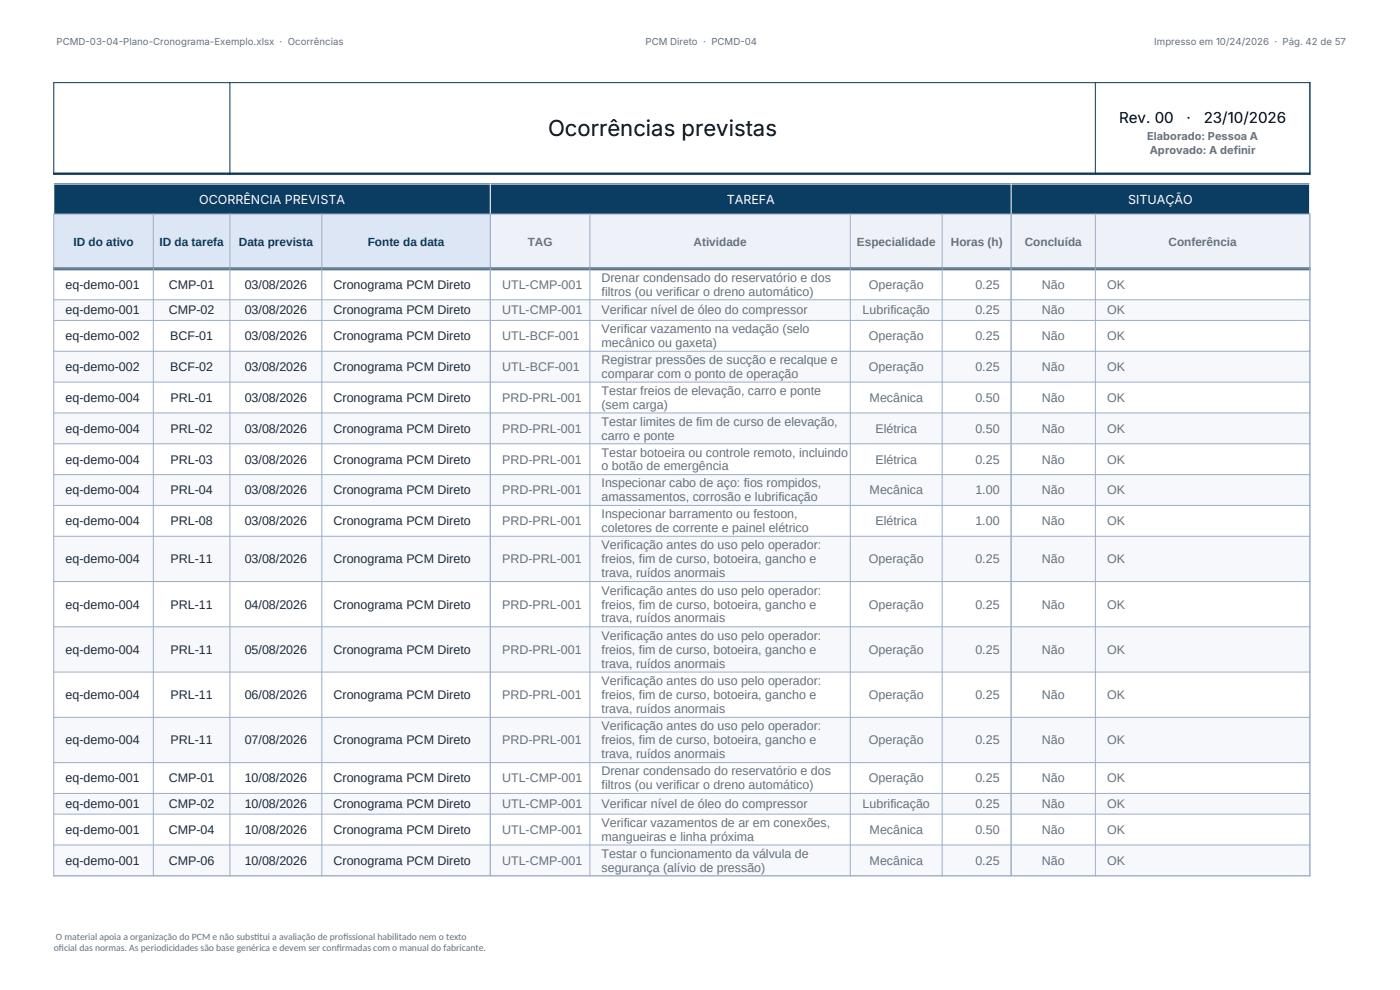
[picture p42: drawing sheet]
<svg xmlns="http://www.w3.org/2000/svg" width="297mm" height="210mm" viewBox="0 0 297 210" stroke-linecap="round" stroke-linejoin="round" font-family="sans-serif">
<defs><g id="words">
<text font-size="4.7" x="116.3" y="28.9">Ocorrências previstas</text>
<g font-size="3.2">
<text x="237.4" y="26.1">Rev. 00</text>
<text x="251.7" y="26.1">·</text>
<text x="255.4" y="26.1">23/10/2026</text>
</g>
<g font-size="2.6" fill="#fff">
<text x="42.3" y="43.2">OCORRÊNCIA PREVISTA</text>
<text x="154.2" y="43.2">TAREFA</text>
<text x="239.3" y="43.2">SITUAÇÃO</text>
</g>
<g font-size="2.6" fill="#64717d">
<text x="127.6" y="59.8">Drenar condensado do reservatório e dos</text>
<text x="106.5" y="61.2">UTL-CMP-001</text>
<text x="127.6" y="62.7">filtros (ou verificar o dreno automático)</text>
<text x="184.3" y="61.2">Operação</text>
<text x="206.9" y="61.2">0.25</text>
<text x="221" y="61.2">Não</text>
<text x="234.9" y="61.2">OK</text>
<text x="106.5" y="66.7">UTL-CMP-001</text>
<text x="127.6" y="66.7">Verificar nível de óleo do compressor</text>
<text x="127.6" y="70.7">Verificar vazamento na vedação (selo</text>
<text x="183" y="66.7">Lubrificação</text>
<text x="206.9" y="66.7">0.25</text>
<text x="221" y="66.7">Não</text>
<text x="234.9" y="66.7">OK</text>
<text x="106.5" y="72.2">UTL-BCF-001</text>
<text x="127.6" y="73.6">mecânico ou gaxeta)</text>
<text x="127.6" y="77.2">Registrar pressões de sucção e recalque e</text>
<text x="184.3" y="72.2">Operação</text>
<text x="206.9" y="72.2">0.25</text>
<text x="221" y="72.2">Não</text>
<text x="234.9" y="72.2">OK</text>
<text x="106.5" y="78.7">UTL-BCF-001</text>
<text x="127.6" y="80.2">comparar com o ponto de operação</text>
<text x="127.6" y="83.8">Testar freios de elevação, carro e ponte</text>
<text x="184.3" y="78.7">Operação</text>
<text x="206.9" y="78.7">0.25</text>
<text x="221" y="78.7">Não</text>
<text x="234.9" y="78.7">OK</text>
<text x="106.5" y="85.2">PRD-PRL-001</text>
<text x="127.6" y="86.7">(sem carga)</text>
<text x="184.5" y="85.2">Mecânica</text>
<text x="206.9" y="85.2">0.50</text>
<text x="221" y="85.2">Não</text>
<text x="234.9" y="85.2">OK</text>
<text x="106.5" y="91.8">PRD-PRL-001</text>
<text x="127.6" y="90.3">Testar limites de fim de curso de elevação,</text>
<text x="127.6" y="93.3">carro e ponte</text>
<text x="185.7" y="91.8">Elétrica</text>
<text x="206.9" y="91.8">0.50</text>
<text x="221" y="91.8">Não</text>
<text x="234.9" y="91.8">OK</text>
<text x="106.5" y="98.3">PRD-PRL-001</text>
<text x="127.6" y="96.9">Testar botoeira ou controle remoto, incluindo</text>
<text x="127.6" y="99.8">o botão de emergência</text>
<text x="185.7" y="98.3">Elétrica</text>
<text x="206.9" y="98.3">0.25</text>
<text x="221" y="98.3">Não</text>
<text x="234.9" y="98.3">OK</text>
<text x="106.5" y="104.9">PRD-PRL-001</text>
<text x="127.6" y="103.4">Inspecionar cabo de aço: fios rompidos,</text>
<text x="127.6" y="106.3">amassamentos, corrosão e lubrificação</text>
<text x="184.5" y="104.9">Mecânica</text>
<text x="206.9" y="104.9">1.00</text>
<text x="221" y="104.9">Não</text>
<text x="234.9" y="104.9">OK</text>
<text x="106.5" y="111.4">PRD-PRL-001</text>
<text x="127.6" y="109.9">Inspecionar barramento ou festoon,</text>
<text x="127.6" y="112.9">coletores de corrente e painel elétrico</text>
<text x="185.7" y="111.4">Elétrica</text>
<text x="206.9" y="111.4">1.00</text>
<text x="221" y="111.4">Não</text>
<text x="234.9" y="111.4">OK</text>
<text x="106.5" y="119.5">PRD-PRL-001</text>
<text x="127.6" y="116.5">Verificação antes do uso pelo operador:</text>
<text x="127.6" y="119.5">freios, fim de curso, botoeira, gancho e</text>
<text x="184.3" y="119.5">Operação</text>
<text x="206.9" y="119.5">0.25</text>
<text x="221" y="119.5">Não</text>
<text x="234.9" y="119.5">OK</text>
<text x="127.6" y="122.4">trava, ruídos anormais</text>
<text x="106.5" y="129.1">PRD-PRL-001</text>
<text x="127.6" y="126.2">Verificação antes do uso pelo operador:</text>
<text x="127.6" y="129.1">freios, fim de curso, botoeira, gancho e</text>
<text x="184.3" y="129.1">Operação</text>
<text x="206.9" y="129.1">0.25</text>
<text x="221" y="129.1">Não</text>
<text x="234.9" y="129.1">OK</text>
<text x="127.6" y="132">trava, ruídos anormais</text>
<text x="127.6" y="135.8">Verificação antes do uso pelo operador:</text>
<text x="106.5" y="138.7">PRD-PRL-001</text>
<text x="127.6" y="138.7">freios, fim de curso, botoeira, gancho e</text>
<text x="127.6" y="141.6">trava, ruídos anormais</text>
<text x="184.3" y="138.7">Operação</text>
<text x="206.9" y="138.7">0.25</text>
<text x="221" y="138.7">Não</text>
<text x="234.9" y="138.7">OK</text>
<text x="106.5" y="148.3">PRD-PRL-001</text>
<text x="127.6" y="145.4">Verificação antes do uso pelo operador:</text>
<text x="127.6" y="148.3">freios, fim de curso, botoeira, gancho e</text>
<text x="184.3" y="148.3">Operação</text>
<text x="206.9" y="148.3">0.25</text>
<text x="221" y="148.3">Não</text>
<text x="234.9" y="148.3">OK</text>
<text x="127.6" y="151.2">trava, ruídos anormais</text>
<text x="127.6" y="155">Verificação antes do uso pelo operador:</text>
<text x="106.5" y="157.9">PRD-PRL-001</text>
<text x="127.6" y="157.9">freios, fim de curso, botoeira, gancho e</text>
<text x="127.6" y="160.8">trava, ruídos anormais</text>
<text x="184.3" y="157.9">Operação</text>
<text x="206.9" y="157.9">0.25</text>
<text x="221" y="157.9">Não</text>
<text x="234.9" y="157.9">OK</text>
<text x="106.5" y="166">UTL-CMP-001</text>
<text x="127.6" y="164.5">Drenar condensado do reservatório e dos</text>
<text x="127.6" y="167.4">filtros (ou verificar o dreno automático)</text>
<text x="184.3" y="166">Operação</text>
<text x="206.9" y="166">0.25</text>
<text x="221" y="166">Não</text>
<text x="234.9" y="166">OK</text>
<text x="106.5" y="171.4">UTL-CMP-001</text>
<text x="127.6" y="171.4">Verificar nível de óleo do compressor</text>
<text x="183" y="171.4">Lubrificação</text>
<text x="206.9" y="171.4">0.25</text>
<text x="221" y="171.4">Não</text>
<text x="234.9" y="171.4">OK</text>
<text x="106.5" y="176.9">UTL-CMP-001</text>
<text x="127.6" y="175.4">Verificar vazamentos de ar em conexões,</text>
<text x="127.6" y="178.4">mangueiras e linha próxima</text>
<text x="184.5" y="176.9">Mecânica</text>
<text x="206.9" y="176.9">0.50</text>
<text x="221" y="176.9">Não</text>
<text x="234.9" y="176.9">OK</text>
<text x="106.5" y="183.4">UTL-CMP-001</text>
<text x="127.6" y="182">Testar o funcionamento da válvula de</text>
<text x="127.6" y="184.9">segurança (alívio de pressão)</text>
<text x="184.5" y="183.4">Mecânica</text>
<text x="206.9" y="183.4">0.25</text>
<text x="221" y="183.4">Não</text>
<text x="234.9" y="183.4">OK</text>
</g>
<g font-size="2.6" fill="#1f2937">
<text x="13.9" y="61.2">eq-demo-001</text>
<text x="35.8" y="61.2">CMP-01</text>
<text x="51.9" y="61.2">03/08/2026</text>
<text x="70.8" y="61.2">Cronograma PCM Direto</text>
<text x="13.9" y="66.7">eq-demo-001</text>
<text x="35.8" y="66.7">CMP-02</text>
<text x="51.9" y="66.7">03/08/2026</text>
<text x="70.8" y="66.7">Cronograma PCM Direto</text>
<text x="13.9" y="72.2">eq-demo-002</text>
<text x="36.1" y="72.2">BCF-01</text>
<text x="51.9" y="72.2">03/08/2026</text>
<text x="70.8" y="72.2">Cronograma PCM Direto</text>
<text x="13.9" y="78.7">eq-demo-002</text>
<text x="36.1" y="78.7">BCF-02</text>
<text x="51.9" y="78.7">03/08/2026</text>
<text x="70.8" y="78.7">Cronograma PCM Direto</text>
<text x="13.9" y="85.2">eq-demo-004</text>
<text x="36.2" y="85.2">PRL-01</text>
<text x="51.9" y="85.2">03/08/2026</text>
<text x="70.8" y="85.2">Cronograma PCM Direto</text>
<text x="13.9" y="91.8">eq-demo-004</text>
<text x="36.2" y="91.8">PRL-02</text>
<text x="51.9" y="91.8">03/08/2026</text>
<text x="70.8" y="91.8">Cronograma PCM Direto</text>
<text x="13.9" y="98.3">eq-demo-004</text>
<text x="36.2" y="98.3">PRL-03</text>
<text x="51.9" y="98.3">03/08/2026</text>
<text x="70.8" y="98.3">Cronograma PCM Direto</text>
<text x="13.9" y="104.9">eq-demo-004</text>
<text x="36.2" y="104.9">PRL-04</text>
<text x="51.9" y="104.9">03/08/2026</text>
<text x="70.8" y="104.9">Cronograma PCM Direto</text>
<text x="13.9" y="111.4">eq-demo-004</text>
<text x="36.2" y="111.4">PRL-08</text>
<text x="51.9" y="111.4">03/08/2026</text>
<text x="70.8" y="111.4">Cronograma PCM Direto</text>
<text x="13.9" y="119.5">eq-demo-004</text>
<text x="36.2" y="119.5">PRL-11</text>
<text x="51.9" y="119.5">03/08/2026</text>
<text x="70.8" y="119.5">Cronograma PCM Direto</text>
<text x="13.9" y="129.1">eq-demo-004</text>
<text x="36.2" y="129.1">PRL-11</text>
<text x="51.9" y="129.1">04/08/2026</text>
<text x="70.8" y="129.1">Cronograma PCM Direto</text>
<text x="13.9" y="138.7">eq-demo-004</text>
<text x="36.2" y="138.7">PRL-11</text>
<text x="51.9" y="138.7">05/08/2026</text>
<text x="70.8" y="138.7">Cronograma PCM Direto</text>
<text x="13.9" y="148.3">eq-demo-004</text>
<text x="36.2" y="148.3">PRL-11</text>
<text x="51.9" y="148.3">06/08/2026</text>
<text x="70.8" y="148.3">Cronograma PCM Direto</text>
<text x="13.9" y="157.9">eq-demo-004</text>
<text x="36.2" y="157.9">PRL-11</text>
<text x="51.9" y="157.9">07/08/2026</text>
<text x="70.8" y="157.9">Cronograma PCM Direto</text>
<text x="13.9" y="166">eq-demo-001</text>
<text x="35.8" y="166">CMP-01</text>
<text x="51.9" y="166">10/08/2026</text>
<text x="70.8" y="166">Cronograma PCM Direto</text>
<text x="13.9" y="171.4">eq-demo-001</text>
<text x="35.8" y="171.4">CMP-02</text>
<text x="51.9" y="171.4">10/08/2026</text>
<text x="70.8" y="171.4">Cronograma PCM Direto</text>
<text x="13.9" y="176.9">eq-demo-001</text>
<text x="35.8" y="176.9">CMP-04</text>
<text x="51.9" y="176.9">10/08/2026</text>
<text x="70.8" y="176.9">Cronograma PCM Direto</text>
<text x="13.9" y="183.4">eq-demo-001</text>
<text x="35.8" y="183.4">CMP-06</text>
<text x="51.9" y="183.4">10/08/2026</text>
<text x="70.8" y="183.4">Cronograma PCM Direto</text>
</g>
<g font-size="2.5" fill="#0b3d63">
<text x="15.6" y="52.1">ID do ativo</text>
<text x="33.8" y="52.1">ID da tarefa</text>
<text x="50.7" y="52.1">Data prevista</text>
<text x="78" y="52.1">Fonte da data</text>
</g>
<g font-size="2.5" fill="#64717d">
<text x="112" y="52.1">TAG</text>
<text x="147.1" y="52.1">Atividade</text>
<text x="181.8" y="52.1">Especialidade</text>
<text x="201.7" y="52.1">Horas (h)</text>
<text x="217.4" y="52.1">Concluída</text>
<text x="247.9" y="52.1">Conferência</text>
</g>
<g font-size="2.3" fill="#64717d">
<text x="243.4" y="29.8">Elaborado: Pessoa A</text>
<text x="243.9" y="32.6">Aprovado: A definir</text>
</g>
<g font-size="2" fill="#64717d">
<text x="12" y="9.6">PCMD-03-04-Plano-Cronograma-Exemplo.xlsx · Ocorrências</text>
<text x="136.9" y="9.6">PCM Direto · PCMD-04</text>
<text x="244.9" y="9.6">Impresso em 10/24/2026 · Pág. 42 de 57</text>
<text x="11.4" y="201.8">of</text>
<text x="11.9" y="199.3">O material apoia a organização do PCM e não subst</text>
<text x="12.5" y="201.8">icial das normas. As periodicidades são base genérica e devem ser conf</text>
<text x="53.9" y="199.3">itui a avaliação de prof</text>
<text x="71.4" y="201.8">irmadas com o manual do fabricante.</text>
<text x="72.8" y="199.3">issional habilitado nem o texto</text>
</g>
</g></defs>
<path d="M11.4 39h266.5v6.4h-266.5z" fill-rule="evenodd" fill="#0b3d63"/>
<path d="M11.4 45.4h92.6v11.6h-92.6z" fill-rule="evenodd" fill="#dce6f5"/>
<path d="M104 45.4h173.9v11.6h-173.9z" fill-rule="evenodd" fill="#eef2f8"/>
<path d="M11.3 17.5h266.7M11.4 17.4v19.7M48.8 17.4v19.7M232.4 17.4v19.7M277.9 17.4v19.7" fill="none" stroke="#0b3d63" stroke-width=".22"/>
<path d="M11.3 36.9h266.7M11.3 57h266.7" fill="none" stroke="#0b3d63" stroke-width=".51"/>
<path d="M11.3 39h266.7M11.4 38.9v6.6M104 38.9v6.6M214.5 38.9v6.6M277.9 38.9v6.6" fill="none" stroke="#fff" stroke-width=".22"/>
<path d="M11.3 45.4h266.7M11.4 45.3v12M32.5 45.3v12M48.8 45.3v12M68.3 45.3v12M104 45.3v12M125.1 45.3v12M180.4 45.3v12M199.9 45.3v12M214.5 45.3v12M232.4 45.3v12M277.9 45.3v12" fill="none" stroke="#9fb0c9" stroke-width=".22"/>
<g fill="#f6f8fc">
<path d="M11.4 63.6h266.5v4.4h-266.5z" fill-rule="evenodd"/>
<path d="M11.4 74.5h266.5v6.5h-266.5z" fill-rule="evenodd"/>
<path d="M11.4 87.6h266.5v6.5h-266.5z" fill-rule="evenodd"/>
<path d="M11.4 100.7h266.5v6.5h-266.5z" fill-rule="evenodd"/>
<path d="M11.4 113.7h266.5v9.6h-266.5z" fill-rule="evenodd"/>
<path d="M11.4 132.9h266.5v9.7h-266.5z" fill-rule="evenodd"/>
<path d="M11.4 152.1h266.5v9.7h-266.5z" fill-rule="evenodd"/>
<path d="M11.4 168.3h266.5v4.4h-266.5z" fill-rule="evenodd"/>
<path d="M11.4 179.2h266.5v6.6h-266.5z" fill-rule="evenodd"/>
</g>
<g fill="none" stroke="#9fb0c9" stroke-width=".22">
<path d="M11.3 57h266.7M11.4 56.9v129M32.5 56.9v129M48.8 56.9v129M68.3 56.9v129M104 56.9v129M125.1 56.9v129M180.4 56.9v129M199.9 56.9v129M214.5 56.9v129M232.4 56.9v129M277.9 56.9v129"/>
<path d="M11.3 63.6h266.7M11.3 68h266.7M11.3 74.5h266.7M11.3 81.1h266.7M11.3 87.6h266.7M11.3 94.1h266.7M11.3 100.7h266.7M11.3 107.2h266.7M11.3 113.8h266.7M11.3 123.4h266.7M11.3 133h266.7M11.3 142.6h266.7"/>
<path d="M11.3 152.2h266.7M11.3 161.8h266.7M11.3 168.3h266.7M11.3 172.7h266.7M11.3 179.2h266.7M11.3 185.8h266.7"/>
</g>
<use href="#words"/>
</svg>
